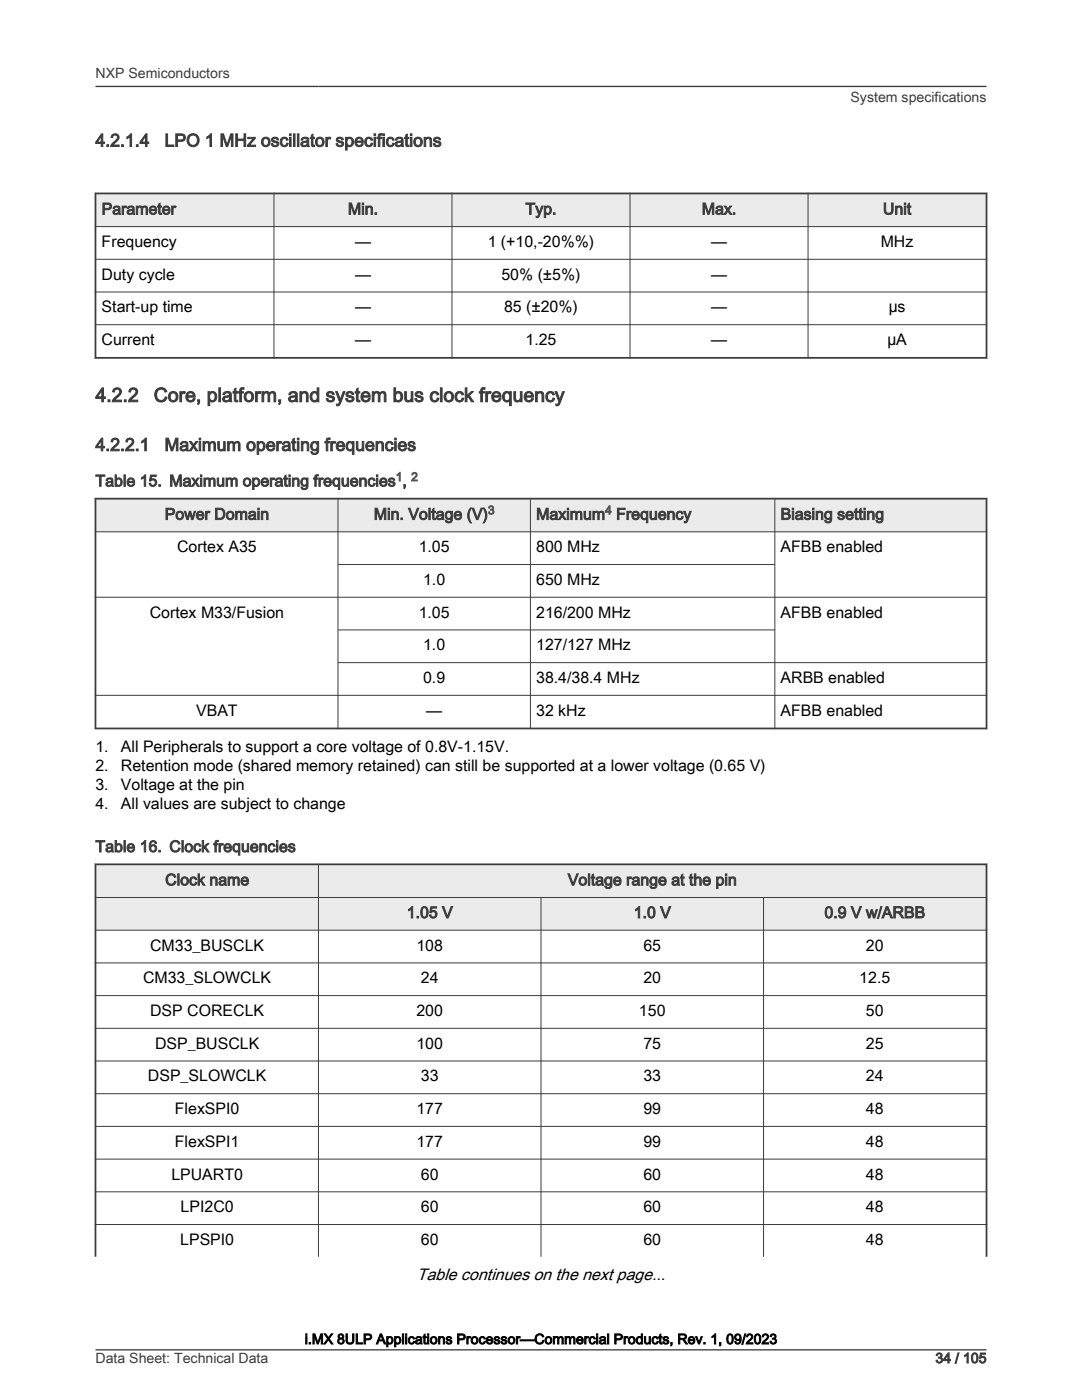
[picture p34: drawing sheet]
<svg xmlns="http://www.w3.org/2000/svg" width="216mm" height="279mm" viewBox="0 0 216 279" stroke-linecap="round" stroke-linejoin="round" font-family="sans-serif">
<defs><g id="words">
<g font-size="3.9" fill="#3c3c3c">
<text x="19" y="80.2">4.2.2</text>
<text x="30.7" y="80.2">Core, platform, and system bus clock frequency</text>
</g>
<g font-size="3.5" fill="#3c3c3c">
<text x="19" y="29.2">4.2.1.4</text>
<text x="32.8" y="29.2">LPO 1 MHz oscillator specifications</text>
<text x="19" y="90">4.2.2.1</text>
<text x="32.8" y="90">Maximum operating frequencies</text>
</g>
<text font-size="3.3" x="83.2" y="255.5">Table continues on the next page...</text>
<g font-size="3.2" fill="#3c3c3c">
<text x="20.3" y="42.8">Parameter</text>
<text x="69.4" y="42.8">Min.</text>
<text x="104.9" y="42.8">Typ.</text>
<text x="140" y="42.8">Max.</text>
<text x="176.2" y="42.8">Unit</text>
<text x="19" y="97.1">Table 15. Maximum operating frequencies ,</text>
<text x="32.9" y="103.7">Power Domain</text>
<text x="74.6" y="103.7">Min. Voltage (V)</text>
<text x="107" y="103.7">Maximum Frequency</text>
<text x="155.8" y="103.7">Biasing setting</text>
<text x="19" y="170">Table 16. Clock frequencies</text>
<text x="33" y="176.7">Clock name</text>
<text x="113.3" y="176.7">Voltage range at the pin</text>
<text x="81.2" y="183.2">1.05 V</text>
<text x="126.4" y="183.2">1.0 V</text>
<text x="164.5" y="183.2">0.9 V w/ARBB</text>
</g>
<g font-size="3.2">
<text x="20.3" y="49.3">Frequency</text>
<text x="70.8" y="49.3">—</text>
<text x="97.3" y="49.3">1 (+10,-20%%)</text>
<text x="141.9" y="49.3">—</text>
<text x="175.7" y="49.3">MHz</text>
<text x="20.3" y="55.8">Duty cycle</text>
<text x="70.8" y="55.8">—</text>
<text x="100.1" y="55.8">50% (±5%)</text>
<text x="141.9" y="55.8">—</text>
<text x="20.3" y="62.4">Start-up time</text>
<text x="70.8" y="62.4">—</text>
<text x="100.6" y="62.4">85 (±20%)</text>
<text x="141.9" y="62.4">—</text>
<text x="177.3" y="62.4">µs</text>
<text x="20.3" y="68.9">Current</text>
<text x="70.8" y="68.9">—</text>
<text x="104.9" y="68.9">1.25</text>
<text x="141.9" y="68.9">—</text>
<text x="177.1" y="68.9">µA</text>
<text x="35.3" y="110.2">Cortex A35</text>
<text x="83.5" y="110.2">1.05</text>
<text x="107" y="110.2">800 MHz</text>
<text x="155.8" y="110.2">AFBB enabled</text>
<text x="84.4" y="116.7">1.0</text>
<text x="107" y="116.7">650 MHz</text>
<text x="29.9" y="123.3">Cortex M33/Fusion</text>
<text x="83.5" y="123.3">1.05</text>
<text x="107" y="123.3">216/200 MHz</text>
<text x="155.8" y="123.3">AFBB enabled</text>
<text x="84.4" y="129.8">1.0</text>
<text x="107" y="129.8">127/127 MHz</text>
<text x="84.4" y="136.3">0.9</text>
<text x="107" y="136.3">38.4/38.4 MHz</text>
<text x="155.8" y="136.3">ARBB enabled</text>
<text x="39.1" y="142.9">VBAT</text>
<text x="85.1" y="142.9">—</text>
<text x="107" y="142.9">32 kHz</text>
<text x="155.8" y="142.9">AFBB enabled</text>
<text x="19" y="150.1">1.</text>
<text x="19" y="153.9">2.</text>
<text x="24.1" y="150.1">All Peripherals to support a core voltage of 0.8V-1.15V.</text>
<text x="24.1" y="153.9">Retention mode (shared memory retained) can still be supported at a lower voltage (0.65 V)</text>
<text x="19.1" y="157.7">3.</text>
<text x="19.1" y="161.5">4.</text>
<text x="24.1" y="157.7">Voltage at the pin</text>
<text x="24.1" y="161.5">All values are subject to change</text>
<text x="30" y="189.7">CM33_BUSCLK</text>
<text x="83.1" y="189.7">108</text>
<text x="128.4" y="189.7">65</text>
<text x="172.8" y="189.7">20</text>
<text x="28.5" y="196.3">CM33_SLOWCLK</text>
<text x="84" y="196.3">24</text>
<text x="128.4" y="196.3">20</text>
<text x="171.5" y="196.3">12.5</text>
<text x="30" y="202.8">DSP CORECLK</text>
<text x="83.1" y="202.8">200</text>
<text x="127.5" y="202.8">150</text>
<text x="172.8" y="202.8">50</text>
<text x="30.9" y="209.3">DSP_BUSCLK</text>
<text x="83.1" y="209.3">100</text>
<text x="128.4" y="209.3">75</text>
<text x="172.8" y="209.3">25</text>
<text x="29.5" y="215.8">DSP_SLOWCLK</text>
<text x="84" y="215.8">33</text>
<text x="128.4" y="215.8">33</text>
<text x="172.8" y="215.8">24</text>
<text x="34.9" y="222.4">FlexSPI0</text>
<text x="83.1" y="222.4">177</text>
<text x="128.4" y="222.4">99</text>
<text x="172.8" y="222.4">48</text>
<text x="34.9" y="228.9">FlexSPI1</text>
<text x="83.1" y="228.9">177</text>
<text x="128.4" y="228.9">99</text>
<text x="172.8" y="228.9">48</text>
<text x="34.2" y="235.4">LPUART0</text>
<text x="84" y="235.4">60</text>
<text x="128.4" y="235.4">60</text>
<text x="172.8" y="235.4">48</text>
<text x="36" y="241.9">LPI2C0</text>
<text x="84" y="241.9">60</text>
<text x="128.4" y="241.9">60</text>
<text x="172.8" y="241.9">48</text>
<text x="36" y="248.5">LPSPI0</text>
<text x="84" y="248.5">60</text>
<text x="128.4" y="248.5">60</text>
<text x="172.8" y="248.5">48</text>
</g>
<g font-size="2.8" fill="#3c3c3c">
<text x="19" y="15.6">NXP Semiconductors</text>
<text x="169.7" y="20.4">System specifications</text>
<text x="19" y="272">Data Sheet: Technical Data</text>
<text x="186.7" y="272">34 / 105</text>
</g>
<text font-size="2.8" x="60.8" y="268.2">i.MX 8ULP Applications Processor—Commercial Products, Rev. 1, 09/2023</text>
<g font-size="2.4" fill="#00f">
<text x="79" y="96">1</text>
<text x="82.1" y="96">2</text>
<text x="97.4" y="102.6">3</text>
<text x="120.7" y="102.6">4</text>
</g>
</g></defs>
<path d="M19 38.6h177.8v6.6h-177.8z" fill-rule="evenodd" fill="#ebebeb"/>
<path d="M18.9 38.6h178.1M19 38.4v33.2M196.8 38.4v33.2M18.9 71.4h178.1" fill="none" stroke="#3c3c3c" stroke-width=".35"/>
<path d="M54.7 38.4v33.2M90.2 38.4v33.2M125.7 38.4v33.2M161.2 38.4v33.2M18.9 45.2h178.1M18.9 51.7h178.1M18.9 58.3h178.1M18.9 64.8h178.1" fill="none" stroke="#3c3c3c" stroke-width=".2"/>
<path d="M19 99.5h177.8v6.6h-177.8z" fill-rule="evenodd" fill="#ebebeb"/>
<path d="M18.9 99.5h178.1M19 99.3v46.3M196.8 99.3v46.3M18.9 145.4h178.1" fill="none" stroke="#3c3c3c" stroke-width=".35"/>
<path d="M67.4 99.3v46.3M105.8 99.3v46.3M154.6 99.3v46.3M18.9 106.1h178.1M18.9 119.2h178.1M67.4 112.7h87.3M18.9 138.8h178.1M67.4 125.7h87.3M67.4 132.2h129.6" fill="none" stroke="#3c3c3c" stroke-width=".2"/>
<g fill="#ebebeb">
<path d="M19 172.5h177.8v6.6h-177.8z" fill-rule="evenodd"/>
<path d="M19 179.1h177.8v6.5h-177.8z" fill-rule="evenodd"/>
</g>
<path d="M18.9 172.5h178.1M19 172.3v78.5M196.8 172.3v78.5" fill="none" stroke="#3c3c3c" stroke-width=".35"/>
<g fill="none" stroke="#3c3c3c" stroke-width=".2">
<path d="M18.9 179.1h178.1M63.5 172.3v78.5M107.9 179v71.8M152.4 179v71.8M18.9 185.6h178.1M18.9 192.2h178.1M18.9 198.7h178.1M18.9 205.2h178.1M18.9 211.7h178.1M18.9 218.3h178.1M18.9 224.8h178.1M18.9 231.3h178.1"/>
<path d="M18.9 237.9h178.1M18.9 244.4h178.1"/>
</g>
<path d="M19 17.3h177.8M19 269.4h177.8" fill="none" stroke="#3c3c3c" stroke-width=".26"/>
<use href="#words"/>
</svg>
